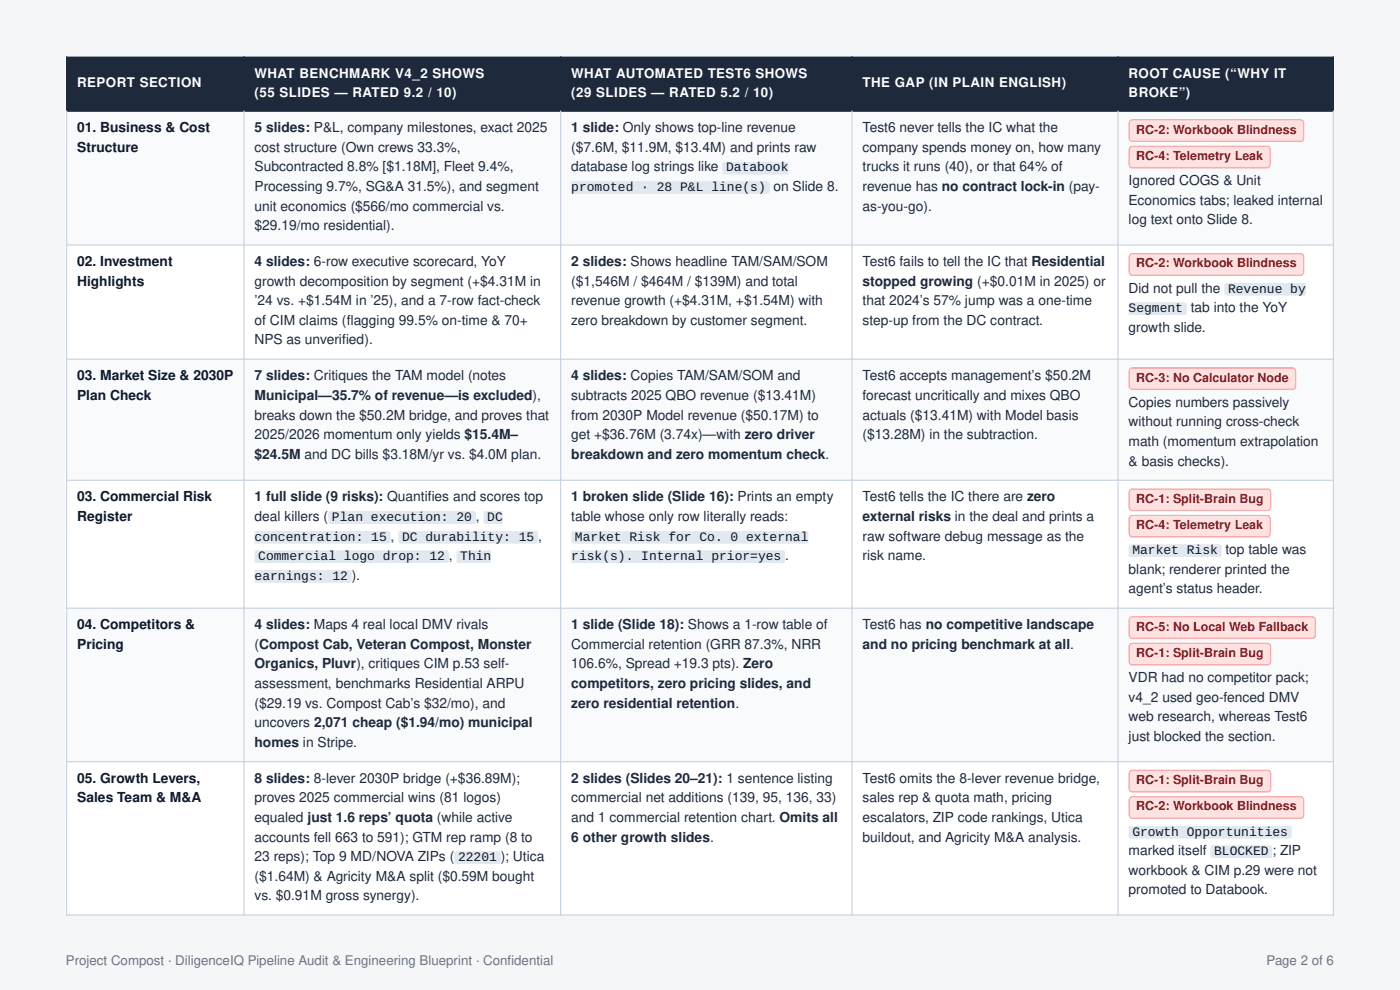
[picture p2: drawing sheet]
<svg xmlns="http://www.w3.org/2000/svg" width="297mm" height="210mm" viewBox="0 0 297 210" stroke-linecap="round" stroke-linejoin="round" font-family="sans-serif">
<defs><g id="words">
<g font-size="2.9" fill="#0f172a">
<text x="16.4" y="28.1">01. Business &amp; Cost</text>
<text x="16.4" y="32.2">Structure</text>
<text x="16.4" y="56.4">02. Investment</text>
<text x="16.4" y="60.6">Highlights</text>
<text x="16.4" y="80.7">03. Market Size &amp; 2030P</text>
<text x="16.4" y="84.8">Plan Check</text>
<text x="16.4" y="106.4">03. Commercial Risk</text>
<text x="16.4" y="110.5">Register</text>
<text x="16.4" y="133.5">04. Competitors &amp;</text>
<text x="16.4" y="137.6">Pricing</text>
<text x="16.4" y="166">05. Growth Levers,</text>
<text x="16.4" y="170.2">Sales Team &amp; M&amp;A</text>
</g>
<g font-size="2.9" fill="#1e293b">
<text x="54" y="28.1">5 slides: P&amp;L, company milestones, exact 2025</text>
<text x="121.2" y="28.1">1 slide: Only shows top-line revenue</text>
<text x="183" y="28.1">Test6 never tells the IC what the</text>
<text x="54" y="32.2">cost structure (Own crews 33.3%,</text>
<text x="121.2" y="32.2">($7.6M, $11.9M, $13.4M) and prints raw</text>
<text x="183" y="32.2">company spends money on, how many</text>
<text x="54" y="36.4">Subcontracted 8.8% [$1.18M], Fleet 9.4%,</text>
<text x="54" y="40.5">Processing 9.7%, SG&amp;A 31.5%), and segment</text>
<text x="121.2" y="36.4">database log strings like</text>
<text x="164.1" y="40.5">on Slide 8.</text>
<text x="183" y="36.4">trucks it runs (40), or that 64% of</text>
<text x="183" y="40.5">revenue has no contract lock-in (pay-</text>
<text x="239.4" y="39.3">Ignored COGS &amp; Unit</text>
<text x="54" y="44.7">unit economics ($566/mo commercial vs.</text>
<text x="183" y="44.7">as-you-go).</text>
<text x="239.4" y="43.4">Economics tabs; leaked internal</text>
<text x="239.4" y="47.6">log text onto Slide 8.</text>
<text x="54" y="48.8">$29.19/mo residential).</text>
<text x="54" y="56.4">4 slides: 6-row executive scorecard, YoY</text>
<text x="121.2" y="56.4">2 slides: Shows headline TAM/SAM/SOM</text>
<text x="183" y="56.4">Test6 fails to tell the IC that Residential</text>
<text x="54" y="60.6">growth decomposition by segment (+$4.31M in</text>
<text x="54" y="64.8">’24 vs. +$1.54M in ’25), and a 7-row fact-check</text>
<text x="121.2" y="60.6">($1,546M / $464M / $139M) and total</text>
<text x="121.2" y="64.8">revenue growth (+$4.31M, +$1.54M) with</text>
<text x="183" y="60.6">stopped growing (+$0.01M in 2025) or</text>
<text x="183" y="64.8">that 2024’s 57% jump was a one-time</text>
<text x="239.4" y="62.1">Did not pull the</text>
<text x="54" y="68.9">of CIM claims (f</text>
<text x="73.6" y="68.9">lagging 99.5% on-time &amp; 70+</text>
<text x="121.2" y="68.9">zero breakdown by customer segment.</text>
<text x="183" y="68.9">step-up from the DC contract.</text>
<text x="239.4" y="70.4">growth slide.</text>
<text x="252.6" y="66.2">tab into the YoY</text>
<text x="54" y="73.1">NPS as unverif</text>
<text x="72.6" y="73.1">ied).</text>
<text x="54" y="80.7">7 slides: Critiques the TAM model (notes</text>
<text x="121.2" y="80.7">4 slides: Copies TAM/SAM/SOM and</text>
<text x="183" y="80.7">Test6 accepts management’s $50.2M</text>
<text x="54" y="84.8">Municipal—35.7% of revenue—is excluded),</text>
<text x="54" y="89">breaks down the $50.2M bridge, and proves that</text>
<text x="121.2" y="84.8">subtracts 2025 QBO revenue ($13.41M)</text>
<text x="121.2" y="89">from 2030P Model revenue ($50.17M) to</text>
<text x="183" y="84.8">forecast uncritically and mixes QBO</text>
<text x="183" y="89">actuals ($13.41M) with Model basis</text>
<text x="239.4" y="86.3">Copies numbers passively</text>
<text x="54" y="93.1">2025/2026 momentum only yields $15.4M–</text>
<text x="121.2" y="93.1">get +$36.76M (3.74x)—with zero driver</text>
<text x="183" y="93.1">($13.28M) in the subtraction.</text>
<text x="239.4" y="90.4">without running cross-check</text>
<text x="239.4" y="94.6">math (momentum extrapolation</text>
<text x="54" y="97.3">$24.5M and DC bills $3.18M/yr vs. $4.0M plan.</text>
<text x="121.2" y="97.3">breakdown and zero momentum check.</text>
<text x="239.4" y="98.8">&amp; basis checks).</text>
<text x="54" y="106.4">1 full slide (9 risks): Quantif</text>
<text x="90.7" y="106.4">ies and scores top</text>
<text x="121.2" y="106.4">1 broken slide (Slide 16): Prints an empty</text>
<text x="183" y="106.4">Test6 tells the IC there are zero</text>
<text x="54" y="110.5">deal killers (</text>
<text x="100.9" y="110.5">,</text>
<text x="121.2" y="110.5">table whose only row literally reads:</text>
<text x="183" y="110.5">external risks in the deal and prints a</text>
<text x="114.2" y="114.7">,</text>
<text x="183" y="114.7">raw software debug message as the</text>
<text x="183" y="118.8">risk name.</text>
<text x="260" y="117.6">top table was</text>
<text x="239.4" y="121.7">blank; renderer printed the</text>
<text x="239.4" y="125.9">agent’s status header.</text>
<text x="54" y="133.5">4 slides: Maps 4 real local DMV rivals</text>
<text x="54" y="137.6">(Compost Cab, Veteran Compost, Monster</text>
<text x="121.2" y="133.5">1 slide (Slide 18): Shows a 1-row table of</text>
<text x="121.2" y="137.6">Commercial retention (GRR 87.3%, NRR</text>
<text x="183" y="133.5">Test6 has no competitive landscape</text>
<text x="183" y="137.6">and no pricing benchmark at all.</text>
<text x="54" y="141.8">Organics, Pluvr), critiques CIM p.53 self-</text>
<text x="121.2" y="141.8">106.6%, Spread +19.3 pts). Zero</text>
<text x="54" y="146">assessment, benchmarks Residential ARPU</text>
<text x="121.2" y="146">competitors, zero pricing slides, and</text>
<text x="239.4" y="144.7">VDR had no competitor pack;</text>
<text x="239.4" y="148.9">v4_2 used geo-fenced DMV</text>
<text x="54" y="150.1">($29.19 vs. Compost Cab’s $32/mo), and</text>
<text x="54" y="154.3">uncovers 2,071 cheap ($1.94/mo) municipal</text>
<text x="121.2" y="150.1">zero residential retention.</text>
<text x="239.4" y="153">web research, whereas Test6</text>
<text x="54" y="158.4">homes in Stripe.</text>
<text x="239.4" y="157.2">just blocked the section.</text>
<text x="54" y="166">8 slides: 8-lever 2030P bridge (+$36.89M);</text>
<text x="121.2" y="166">2 slides (Slides 20–21): 1 sentence listing</text>
<text x="183" y="166">Test6 omits the 8-lever revenue bridge,</text>
<text x="54" y="170.2">proves 2025 commercial wins (81 logos)</text>
<text x="121.2" y="170.2">commercial net additions (139, 95, 136, 33)</text>
<text x="183" y="170.2">sales rep &amp; quota math, pricing</text>
<text x="54" y="174.3">equaled just 1.6 reps’ quota (while active</text>
<text x="54" y="178.5">accounts fell 663 to 591); GTM rep ramp (8 to</text>
<text x="121.2" y="174.3">and 1 commercial retention chart. Omits all</text>
<text x="121.2" y="178.5">6 other growth slides.</text>
<text x="183" y="174.3">escalators, ZIP code rankings, Utica</text>
<text x="183" y="178.5">buildout, and Agricity M&amp;A analysis.</text>
<text x="54" y="182.7">23 reps); Top 9 MD/NOVA ZIPs (</text>
<text x="106.2" y="182.7">); Utica</text>
<text x="239.4" y="181.4">marked itself</text>
<text x="239.4" y="185.6">workbook &amp; CIM p.29 were not</text>
<text x="269.9" y="181.4">; ZIP</text>
<text x="54" y="186.8">($1.64M) &amp; Agricity M&amp;A split ($0.59M bought</text>
<text x="54" y="191">vs. $0.91M gross synergy).</text>
<text x="239.4" y="189.7">promoted to Databook.</text>
</g>
<g font-size="2.8" fill="#fff">
<text x="54" y="16.5">WHAT BENCHMARK V4_2 SHOWS</text>
<text x="121.2" y="16.5">WHAT AUTOMATED TEST6 SHOWS</text>
<text x="239.4" y="16.5">ROOT CAUSE (“WHY IT</text>
<text x="16.4" y="18.5">REPORT SECTION</text>
<text x="54" y="20.5">(55 SLIDES — RATED 9.2 / 10)</text>
<text x="121.2" y="20.5">(29 SLIDES — RATED 5.2 / 10)</text>
<text x="183" y="18.5">THE GAP (IN PLAIN ENGLISH)</text>
<text x="239.4" y="20.5">BROKE”)</text>
</g>
<g font-size="2.8" fill="#0f172a">
<text x="121.2" y="40.5">promoted · 28 P&amp;L line(s)</text>
<text x="154.1" y="36.4">Databook</text>
<text x="260.5" y="62.1">Revenue by</text>
<text x="239.4" y="66.2">Segment</text>
<text x="70.4" y="110.5">Plan execution: 20</text>
<text x="103.4" y="110.5">DC</text>
<text x="54" y="114.7">concentration: 15 ,</text>
<text x="54.8" y="118.8">Commercial logo drop: 12 ,</text>
<text x="85.3" y="114.7">DC durability: 15</text>
<text x="97.6" y="118.8">Thin</text>
<text x="121.2" y="118.8">risk(s). Internal prior=yes .</text>
<text x="122" y="114.7">Market Risk for Co. 0 external</text>
<text x="240.2" y="117.6">Market Risk</text>
<text x="54" y="123">earnings: 12 ).</text>
<text x="240.2" y="177.2">Growth Opportunities</text>
<text x="97.2" y="182.7">22201</text>
<text x="257.6" y="181.4">BLOCKED</text>
</g>
<g font-size="2.8" fill="#64748b">
<text x="14" y="204.6">Project Compost · DiligenceIQ Pipeline Audit &amp; Engineering Blueprint · Conf</text>
<text x="107.7" y="204.6">idential</text>
<text x="268.7" y="204.6">Page 2 of 6</text>
</g>
<g font-size="2.6" fill="#991b1b">
<text x="241" y="28.3">RC-2: Workbook Blindness</text>
<text x="241" y="33.9">RC-4: Telemetry Leak</text>
<text x="241" y="56.7">RC-2: Workbook Blindness</text>
<text x="241" y="80.9">RC-3: No Calculator Node</text>
<text x="241" y="106.6">RC-1: Split-Brain Bug</text>
<text x="241" y="112.2">RC-4: Telemetry Leak</text>
<text x="241" y="133.7">RC-5: No Local Web Fallback</text>
<text x="241" y="139.4">RC-1: Split-Brain Bug</text>
<text x="241" y="166.3">RC-1: Split-Brain Bug</text>
<text x="241" y="171.9">RC-2: Workbook Blindness</text>
</g>
</g></defs>
<g fill="#f4f6f8">
<path d="M0 0h297v210h-297z"/>
<path d="M14 12h269v186h-269z"/>
</g>
<path d="M14 12h269v182.1h-269z" fill="#fff"/>
<g fill="#1e293b">
<path d="M14.1 12.1h37.7v11.5h-37.7z"/>
<path d="M51.8 12.1h67.1v11.5h-67.1z"/>
<path d="M118.9 12.1h61.8v11.5h-61.8z"/>
<path d="M180.7 12.1h56.5v11.5h-56.5z"/>
<path d="M237.2 12.1h45.7v11.5h-45.7z"/>
</g>
<g fill="#f8fafc">
<path d="M14.1 23.6h37.7v28.4h-37.7z"/>
<path d="M51.8 23.6h67.1v28.4h-67.1z"/>
<path d="M118.9 23.6h61.8v28.4h-61.8z"/>
<path d="M180.7 23.6h56.5v28.4h-56.5z"/>
<path d="M237.2 23.6h45.7v28.4h-45.7z"/>
<path d="M14.1 76.2h37.7v25.7h-37.7z"/>
<path d="M51.8 76.2h67.1v25.7h-67.1z"/>
<path d="M118.9 76.2h61.8v25.7h-61.8z"/>
<path d="M180.7 76.2h56.5v25.7h-56.5z"/>
<path d="M237.2 76.2h45.7v25.7h-45.7z"/>
<path d="M14.1 129h37.7v32.6h-37.7z"/>
<path d="M51.8 129h67.1v32.6h-67.1z"/>
<path d="M118.9 129h61.8v32.6h-61.8z"/>
<path d="M180.7 129h56.5v32.6h-56.5z"/>
<path d="M237.2 129h45.7v32.6h-45.7z"/>
</g>
<path d="M14 12.1h269M14.1 12v11.7M51.8 12v11.7M118.9 12v11.7M180.7 12v11.7M237.2 12v11.7M282.9 12v11.7M14 23.6h269" fill="none" stroke="#1e293b" stroke-width=".26"/>
<path d="M14.1 23.5v170.7M51.8 23.5v170.7M118.9 23.5v170.7M180.7 23.5v170.7M237.2 23.5v170.7M282.9 23.5v170.7M14 52h269M14 76.2h269M14 101.9h269M14 129h269M14 161.6h269M14 194.1h269" fill="none" stroke="#cbd5e1" stroke-width=".26"/>
<g fill="#e2e8f0">
<path d="M153.3 34.3h14v2.7h-14z"/>
<path d="M121.2 38.4h42.1v2.8h-42.1z"/>
</g>
<path d="M239.4 25.3h37.3v4.8h-37.3z" fill="#fee2e2"/>
<path d="M239.8 25.8l.4-.2h35.7l.5 .2v.3v3.2v.3l-.5 .3h-35.7l-.4-.3-.1-.3zM239.7 25.5l.5-.2h35.7a.8 .8 0 0 1 .8 .8v3.2a.8 .8 0 0 1-.8 .8h-35.7a.8 .8 0 0 1-.8-.8v-3.2z" fill-rule="evenodd" fill="#fca5a5"/>
<path d="M239.4 30.9h30.2v4.8h-30.2z" fill="#fee2e2"/>
<path d="M239.8 31.4l.4-.2h28.6l.2 .1 .3 .4v3.2l-.3 .5-.2 .1h-28.6l-.4-.3-.1-.3zM239.7 31.1l.5-.2h28.6a.8 .8 0 0 1 .8 .8v3.2a.8 .8 0 0 1-.8 .8h-28.6a.8 .8 0 0 1-.8-.8v-3.2z" fill-rule="evenodd" fill="#fca5a5"/>
<path d="M239.4 53.7h37.3v4.8h-37.3z" fill="#fee2e2"/>
<path d="M239.8 54.2l.4-.2h35.7l.5 .2v.3v3.2v.3l-.5 .2h-35.7l-.4-.2-.1-.3zM239.7 53.9l.5-.2h35.7a.8 .8 0 0 1 .8 .8v3.2a.8 .8 0 0 1-.8 .8h-35.7a.8 .8 0 0 1-.8-.8v-3.2z" fill-rule="evenodd" fill="#fca5a5"/>
<g fill="#e2e8f0">
<path d="M259.7 59.9h17.3v2.8h-17.3z"/>
<path d="M239.4 64.1h12.4v2.8h-12.4z"/>
</g>
<path d="M239.4 77.9h35.6v4.8h-35.6z" fill="#fee2e2"/>
<path d="M239.8 78.4l.4-.2h34l.4 .2 .1 .3v3.2l-.1 .3-.4 .3h-34l-.4-.3-.1-.3zM239.7 78.2l.5-.3h34a.8 .8 0 0 1 .8 .8v3.2a.8 .8 0 0 1-.8 .8h-34a.8 .8 0 0 1-.8-.8v-3.2z" fill-rule="evenodd" fill="#fca5a5"/>
<g fill="#e2e8f0">
<path d="M69.6 108.4h31.3v2.8h-31.3z"/>
<path d="M102.6 108.4h4.1v2.8h-4.1z"/>
<path d="M54 112.6h28.9v2.7h-28.9z"/>
<path d="M84.5 112.6h29.7v2.7h-29.7z"/>
<path d="M54 116.7h41.2v2.8h-41.2z"/>
<path d="M96.9 116.7h7.4v2.8h-7.4z"/>
<path d="M54 120.9h20.6v2.7h-20.6z"/>
<path d="M121.2 112.6h50.3v2.7h-50.3z"/>
<path d="M121.2 116.7h45.4v2.8h-45.4z"/>
</g>
<path d="M239.4 103.6h30.3v4.8h-30.3z" fill="#fee2e2"/>
<path d="M239.8 104.1l.4-.2h28.7h.3l.2 .5v3.2l-.2 .5-.3 .1h-28.7l-.4-.3-.1-.3zM239.7 103.8l.5-.2h28.7a.8 .8 0 0 1 .8 .8v3.2a.8 .8 0 0 1-.8 .8h-28.7a.8 .8 0 0 1-.8-.8v-3.2z" fill-rule="evenodd" fill="#fca5a5"/>
<path d="M239.4 109.2h30.2v4.8h-30.2z" fill="#fee2e2"/>
<path d="M239.8 109.7l.4-.2h28.6h.2l.3 .5v3.2l-.3 .5-.2 .1h-28.6l-.4-.3-.1-.3zM239.7 109.4l.5-.2h28.6a.8 .8 0 0 1 .8 .8v3.2a.8 .8 0 0 1-.8 .8h-28.6a.8 .8 0 0 1-.8-.8v-3.2z" fill-rule="evenodd" fill="#fca5a5"/>
<path d="M239.4 115.5h19.8v2.7h-19.8z" fill="#e2e8f0"/>
<path d="M239.4 130.7h39.8v4.8h-39.8z" fill="#fee2e2"/>
<path d="M239.8 131.3l.4-.3h38.2l.4 .3 .1 .2v3.3l-.1 .2-.4 .3h-38.2l-.2-.1-.3-.4zM239.7 131l.5-.3h38.2a.8 .8 0 0 1 .8 .8v3.3a.8 .8 0 0 1-.8 .7h-38.2a.8 .8 0 0 1-.8-.7v-3.3z" fill-rule="evenodd" fill="#fca5a5"/>
<path d="M239.4 136.3h30.3v4.9h-30.3z" fill="#fee2e2"/>
<path d="M240 136.7l28.9-.1 .3 .1 .2 .4v3.3v.2l-.5 .3h-28.7l-.4-.3-.1-.2v-3.3zM239.7 136.6l.5-.3h28.7a.8 .8 0 0 1 .8 .8v3.3a.8 .8 0 0 1-.8 .8h-28.7a.8 .8 0 0 1-.8-.8v-3.3z" fill-rule="evenodd" fill="#fca5a5"/>
<path d="M96.4 180.6h9.8v2.7h-9.8z" fill="#e2e8f0"/>
<path d="M239.4 163.3h30.3v4.8h-30.3z" fill="#fee2e2"/>
<path d="M240 163.6l28.9-.1 .3 .1 .2 .5v3.2l-.2 .5h-.3h-28.7l-.4-.2-.1-.3v-3.2zM239.7 163.5l.5-.2h28.7a.8 .8 0 0 1 .8 .8v3.2a.8 .8 0 0 1-.8 .8h-28.7a.8 .8 0 0 1-.8-.8v-3.2z" fill-rule="evenodd" fill="#fca5a5"/>
<path d="M239.4 168.9h37.3v4.8h-37.3z" fill="#fee2e2"/>
<path d="M240 169.2h35.9h.3l.2 .5v3.2v.3l-.5 .2h-35.7h-.2l-.3-.5v-3.2zM239.7 169.1l.5-.2h35.7a.8 .8 0 0 1 .8 .8v3.2a.8 .8 0 0 1-.8 .8h-35.7a.8 .8 0 0 1-.8-.8v-3.2z" fill-rule="evenodd" fill="#fca5a5"/>
<g fill="#e2e8f0">
<path d="M239.4 175.1h34.6v2.8h-34.6z"/>
<path d="M256.8 179.3h13.1v2.7h-13.1z"/>
</g>
<use href="#words"/>
</svg>
